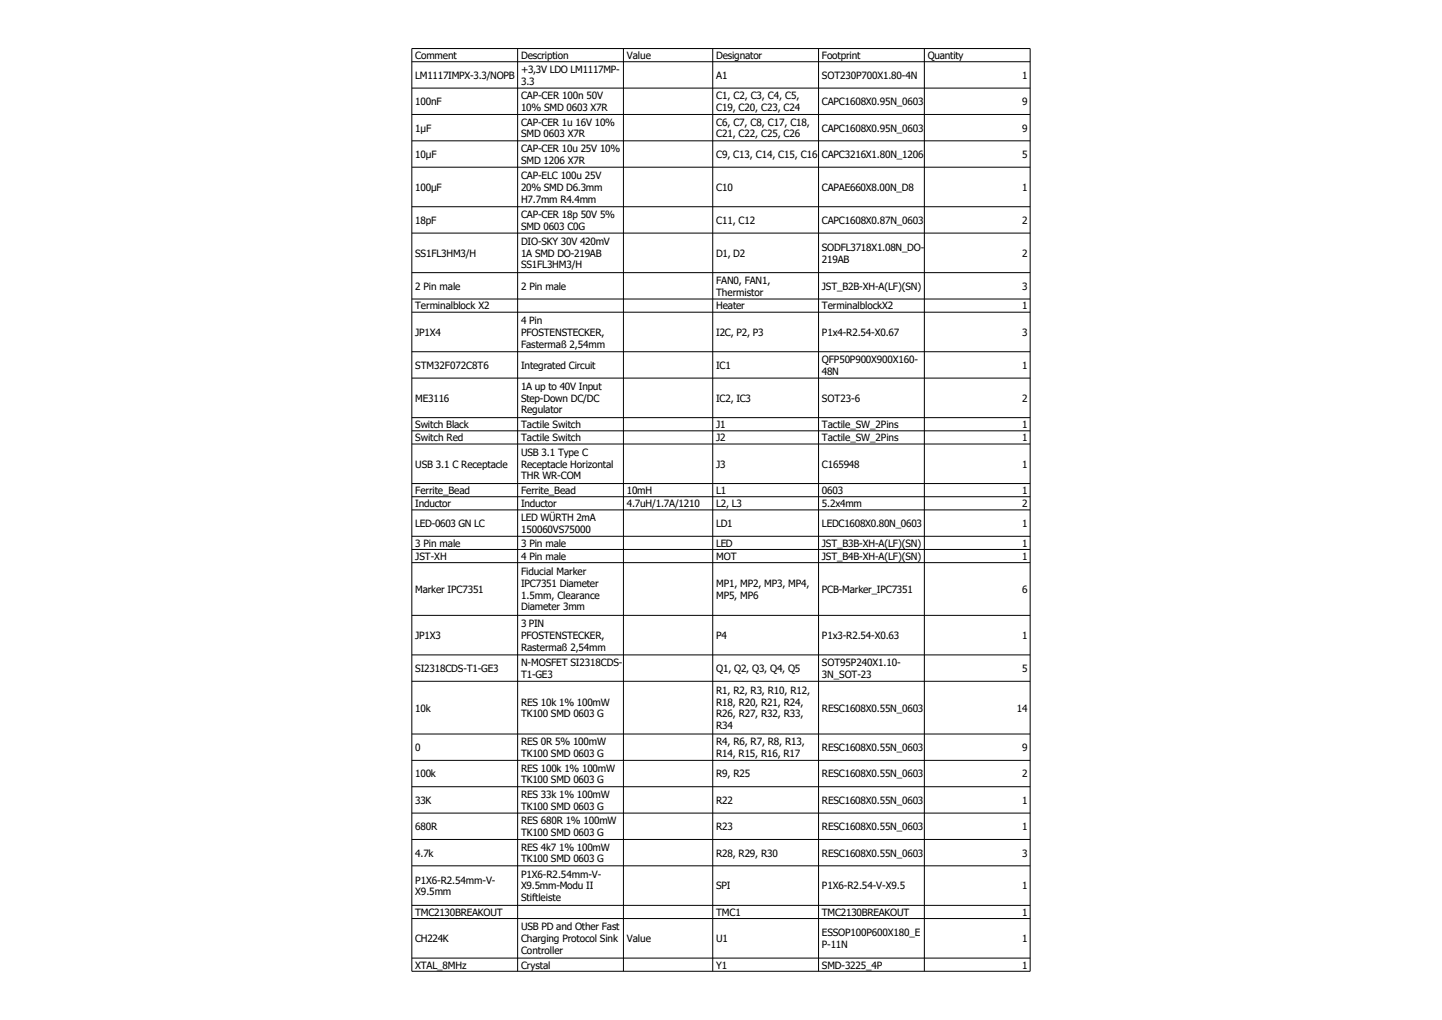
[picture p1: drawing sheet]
<svg xmlns="http://www.w3.org/2000/svg" width="297mm" height="210mm" viewBox="0 0 297 210" stroke-linecap="round" stroke-linejoin="round" font-family="sans-serif">
<defs><g id="words">
<g font-size="2.1">
<text x="85.5" y="12.2">Comment</text>
<text x="85.5" y="16.2">LM1117IMPX-3.3/NOPB</text>
<text x="107.3" y="12.2">Description</text>
<text x="107.3" y="15">+3,3V LDO LM1117MP-</text>
<text x="107.3" y="17.4">3.3</text>
<text x="129.1" y="12.2">Value</text>
<text x="147.5" y="12.2">Designator</text>
<text x="147.5" y="16.2">A1</text>
<text x="169.3" y="12.2">Footprint</text>
<text x="169.3" y="16.2">SOT230P700X1.80-4N</text>
<text x="191" y="12.2">Quantity</text>
<text x="210.5" y="16.2">1</text>
<text x="85.5" y="21.7">100nF</text>
<text x="107.3" y="20.5">CAP-CER 100n 50V</text>
<text x="107.3" y="22.9">10% SMD 0603 X7R</text>
<text x="147.5" y="20.5">C1, C2, C3, C4, C5,</text>
<text x="147.5" y="22.9">C19, C20, C23, C24</text>
<text x="169.3" y="21.7">CAPC1608X0.95N_0603</text>
<text x="210.5" y="21.7">9</text>
<text x="85.5" y="27.1">1µF</text>
<text x="107.3" y="25.9">CAP-CER 1u 16V 10%</text>
<text x="107.3" y="28.3">SMD 0603 X7R</text>
<text x="147.5" y="25.9">C6, C7, C8, C17, C18,</text>
<text x="147.5" y="28.3">C21, C22, C25, C26</text>
<text x="169.3" y="27.1">CAPC1608X0.95N_0603</text>
<text x="210.5" y="27.1">9</text>
<text x="85.5" y="32.5">10µF</text>
<text x="107.3" y="31.3">CAP-CER 10u 25V 10%</text>
<text x="107.3" y="33.7">SMD 1206 X7R</text>
<text x="147.5" y="32.5">C9, C13, C14, C15, C16</text>
<text x="169.3" y="32.5">CAPC3216X1.80N_1206</text>
<text x="210.5" y="32.5">5</text>
<text x="85.5" y="39.3">100µF</text>
<text x="107.3" y="36.9">CAP-ELC 100u 25V</text>
<text x="107.3" y="39.3">20% SMD D6.3mm</text>
<text x="107.3" y="41.7">H7.7mm R4.4mm</text>
<text x="147.5" y="39.3">C10</text>
<text x="169.3" y="39.3">CAPAE660X8.00N_D8</text>
<text x="210.5" y="39.3">1</text>
<text x="85.5" y="46.1">18pF</text>
<text x="107.3" y="44.9">CAP-CER 18p 50V 5%</text>
<text x="107.3" y="47.3">SMD 0603 C0G</text>
<text x="147.5" y="46.1">C11, C12</text>
<text x="169.3" y="46.1">CAPC1608X0.87N_0603</text>
<text x="210.5" y="46.1">2</text>
<text x="85.5" y="52.9">SS1FL3HM3/H</text>
<text x="107.3" y="50.5">DIO-SKY 30V 420mV</text>
<text x="107.3" y="52.9">1A SMD DO-219AB</text>
<text x="147.5" y="52.9">D1, D2</text>
<text x="169.3" y="51.7">SODFL3718X1.08N_DO-</text>
<text x="210.5" y="52.9">2</text>
<text x="85.5" y="59.7">2 Pin male</text>
<text x="107.3" y="55.3">SS1FL3HM3/H</text>
<text x="107.3" y="59.7">2 Pin male</text>
<text x="147.5" y="58.5">FAN0, FAN1,</text>
<text x="169.3" y="54.1">219AB</text>
<text x="169.3" y="59.7">JST_B2B-XH-A(LF)(SN)</text>
<text x="210.5" y="59.7">3</text>
<text x="85.5" y="63.7">Terminalblock X2</text>
<text x="147.5" y="60.9">Thermistor</text>
<text x="147.5" y="63.7">Heater</text>
<text x="169.3" y="63.7">TerminalblockX2</text>
<text x="210.5" y="63.7">1</text>
<text x="85.5" y="69.2">JP1X4</text>
<text x="107.3" y="66.7">4 Pin</text>
<text x="107.3" y="69.2">PFOSTENSTECKER,</text>
<text x="107.3" y="71.6">Fastermaß 2,54mm</text>
<text x="147.5" y="69.2">I2C, P2, P3</text>
<text x="169.3" y="69.2">P1x4-R2.54-X0.67</text>
<text x="210.5" y="69.2">3</text>
<text x="85.5" y="75.9">STM32F072C8T6</text>
<text x="107.3" y="75.9">Integrated Circuit</text>
<text x="147.5" y="75.9">IC1</text>
<text x="169.3" y="74.7">QFP50P900X900X160-</text>
<text x="169.3" y="77.2">48N</text>
<text x="210.5" y="75.9">1</text>
<text x="85.5" y="82.7">ME3116</text>
<text x="107.3" y="80.3">1A up to 40V Input</text>
<text x="107.3" y="82.7">Step-Down DC/DC</text>
<text x="147.5" y="82.7">IC2, IC3</text>
<text x="169.3" y="82.7">SOT23-6</text>
<text x="210.5" y="82.7">2</text>
<text x="85.5" y="88.2">Switch Black</text>
<text x="107.3" y="85.1">Regulator</text>
<text x="107.3" y="88.2">Tactile Switch</text>
<text x="147.5" y="88.2">J1</text>
<text x="169.3" y="88.2">Tactile_SW_2Pins</text>
<text x="210.5" y="88.2">1</text>
<text x="85.5" y="90.9">Switch Red</text>
<text x="107.3" y="90.9">Tactile Switch</text>
<text x="107.3" y="93.9">USB 3.1 Type C</text>
<text x="147.5" y="90.9">J2</text>
<text x="169.3" y="90.9">Tactile_SW_2Pins</text>
<text x="210.5" y="90.9">1</text>
<text x="85.5" y="96.3">USB 3.1 C Receptacle</text>
<text x="85.5" y="101.7">Ferrite_Bead</text>
<text x="107.3" y="96.3">Receptacle Horizontal</text>
<text x="107.3" y="98.7">THR WR-COM</text>
<text x="107.3" y="101.7">Ferrite_Bead</text>
<text x="129.1" y="101.7">10mH</text>
<text x="147.5" y="96.3">J3</text>
<text x="147.5" y="101.7">L1</text>
<text x="169.3" y="96.3">C165948</text>
<text x="169.3" y="101.7">0603</text>
<text x="210.5" y="96.3">1</text>
<text x="210.5" y="101.7">1</text>
<text x="85.5" y="104.5">Inductor</text>
<text x="107.3" y="104.5">Inductor</text>
<text x="107.3" y="107.3">LED WÜRTH 2mA</text>
<text x="129.1" y="104.5">4.7uH/1.7A/1210</text>
<text x="147.5" y="104.5">L2, L3</text>
<text x="169.3" y="104.5">5.2x4mm</text>
<text x="210.5" y="104.5">2</text>
<text x="85.5" y="108.5">LED-0603 GN LC</text>
<text x="85.5" y="112.6">3 Pin male</text>
<text x="107.3" y="109.7">150060VS75000</text>
<text x="107.3" y="112.6">3 Pin male</text>
<text x="147.5" y="108.5">LD1</text>
<text x="147.5" y="112.6">LED</text>
<text x="169.3" y="108.5">LEDC1608X0.80N_0603</text>
<text x="169.3" y="112.6">JST_B3B-XH-A(LF)(SN)</text>
<text x="210.5" y="108.5">1</text>
<text x="210.5" y="112.6">1</text>
<text x="85.5" y="115.3">JST-XH</text>
<text x="107.3" y="115.3">4 Pin male</text>
<text x="107.3" y="118.5">Fiducial Marker</text>
<text x="147.5" y="115.3">MOT</text>
<text x="169.3" y="115.3">JST_B4B-XH-A(LF)(SN)</text>
<text x="210.5" y="115.3">1</text>
<text x="85.5" y="122.1">Marker IPC7351</text>
<text x="107.3" y="120.9">IPC7351 Diameter</text>
<text x="107.3" y="123.3">1.5mm, Clearance</text>
<text x="107.3" y="125.7">Diameter 3mm</text>
<text x="147.5" y="120.9">MP1, MP2, MP3, MP4,</text>
<text x="147.5" y="123.3">MP5, MP6</text>
<text x="169.3" y="122.1">PCB-Marker_IPC7351</text>
<text x="210.5" y="122.1">6</text>
<text x="85.5" y="131.6">JP1X3</text>
<text x="107.3" y="129.2">3 PIN</text>
<text x="107.3" y="131.6">PFOSTENSTECKER,</text>
<text x="147.5" y="131.6">P4</text>
<text x="169.3" y="131.6">P1x3-R2.54-X0.63</text>
<text x="210.5" y="131.6">1</text>
<text x="107.3" y="134">Rastermaß 2,54mm</text>
<text x="107.3" y="137.2">N-MOSFET SI2318CDS-</text>
<text x="169.3" y="137.2">SOT95P240X1.10-</text>
<text x="85.5" y="138.4">SI2318CDS-T1-GE3</text>
<text x="107.3" y="139.6">T1-GE3</text>
<text x="147.5" y="138.4">Q1, Q2, Q3, Q4, Q5</text>
<text x="147.5" y="142.9">R1, R2, R3, R10, R12,</text>
<text x="169.3" y="139.6">3N_SOT-23</text>
<text x="210.5" y="138.4">5</text>
<text x="85.5" y="146.5">10k</text>
<text x="107.3" y="145.3">RES 10k 1% 100mW</text>
<text x="107.3" y="147.7">TK100 SMD 0603 G</text>
<text x="147.5" y="145.3">R18, R20, R21, R24,</text>
<text x="147.5" y="147.7">R26, R27, R32, R33,</text>
<text x="169.3" y="146.5">RESC1608X0.55N_0603</text>
<text x="209.4" y="146.5">14</text>
<text x="85.5" y="154.7">0</text>
<text x="107.3" y="153.5">RES 0R 5% 100mW</text>
<text x="107.3" y="155.9">TK100 SMD 0603 G</text>
<text x="147.5" y="150.1">R34</text>
<text x="147.5" y="153.5">R4, R6, R7, R8, R13,</text>
<text x="147.5" y="155.9">R14, R15, R16, R17</text>
<text x="169.3" y="154.7">RESC1608X0.55N_0603</text>
<text x="210.5" y="154.7">9</text>
<text x="85.5" y="160.1">100k</text>
<text x="107.3" y="158.9">RES 100k 1% 100mW</text>
<text x="107.3" y="161.3">TK100 SMD 0603 G</text>
<text x="147.5" y="160.1">R9, R25</text>
<text x="169.3" y="160.1">RESC1608X0.55N_0603</text>
<text x="210.5" y="160.1">2</text>
<text x="85.5" y="165.5">33K</text>
<text x="107.3" y="164.3">RES 33k 1% 100mW</text>
<text x="107.3" y="166.7">TK100 SMD 0603 G</text>
<text x="147.5" y="165.5">R22</text>
<text x="169.3" y="165.5">RESC1608X0.55N_0603</text>
<text x="210.5" y="165.5">1</text>
<text x="85.5" y="171">680R</text>
<text x="107.3" y="169.8">RES 680R 1% 100mW</text>
<text x="107.3" y="172.2">TK100 SMD 0603 G</text>
<text x="147.5" y="171">R23</text>
<text x="169.3" y="171">RESC1608X0.55N_0603</text>
<text x="210.5" y="171">1</text>
<text x="85.5" y="176.4">4.7k</text>
<text x="107.3" y="175.2">RES 4k7 1% 100mW</text>
<text x="107.3" y="177.6">TK100 SMD 0603 G</text>
<text x="147.5" y="176.4">R28, R29, R30</text>
<text x="169.3" y="176.4">RESC1608X0.55N_0603</text>
<text x="210.5" y="176.4">3</text>
<text x="85.5" y="182">P1X6-R2.54mm-V-</text>
<text x="85.5" y="184.4">X9.5mm</text>
<text x="107.3" y="180.8">P1X6-R2.54mm-V-</text>
<text x="107.3" y="183.2">X9.5mm-Modu II</text>
<text x="107.3" y="185.6">Stiftleiste</text>
<text x="147.5" y="183.2">SPI</text>
<text x="169.3" y="183.2">P1X6-R2.54-V-X9.5</text>
<text x="210.5" y="183.2">1</text>
<text x="85.5" y="188.6">TMC2130BREAKOUT</text>
<text x="107.3" y="191.6">USB PD and Other Fast</text>
<text x="147.5" y="188.6">TMC1</text>
<text x="169.3" y="188.6">TMC2130BREAKOUT</text>
<text x="210.5" y="188.6">1</text>
<text x="85.5" y="194">CH224K</text>
<text x="107.3" y="194">Charging Protocol Sink</text>
<text x="107.3" y="196.4">Controller</text>
<text x="129.1" y="194">Value</text>
<text x="147.5" y="194">U1</text>
<text x="169.3" y="192.8">ESSOP100P600X180_E</text>
<text x="169.3" y="195.2">P-11N</text>
<text x="210.5" y="194">1</text>
<text x="85.5" y="199.5">XTAL_8MHz</text>
<text x="107.3" y="199.5">Crystal</text>
<text x="147.5" y="199.5">Y1</text>
<text x="169.3" y="199.5">SMD-3225_4P</text>
<text x="210.5" y="199.5">1</text>
</g>
</g></defs>
<g fill="none" stroke="#000" stroke-width=".21">
<path d="M84.8 10h127.3v190h-127.3zM84.8 12.7h127.3M84.8 18.1h127.3M106.6 10v190M128.4 10v190M146.8 10v190M168.5 10v190M190.3 10v190M84.8 23.6h127.3M84.8 29h127.3M84.8 34.4h127.3M84.8 42.6h127.3"/>
<path d="M84.8 48h127.3M84.8 56.1h127.3M84.8 61.6h127.3M84.8 64.3h127.3M84.8 72.4h127.3M84.8 77.9h127.3M84.8 86h127.3M84.8 88.7h127.3M84.8 91.4h127.3M84.8 99.6h127.3M84.8 102.3h127.3M84.8 105h127.3"/>
<path d="M84.8 110.4h127.3M84.8 113.2h127.3M84.8 115.9h127.3M84.8 126.7h127.3M84.8 134.9h127.3M84.8 140.3h127.3M84.8 151.2h127.3M84.8 156.6h127.3M84.8 162h127.3M84.8 167.4h127.3M84.8 172.9h127.3M84.8 178.3h127.3"/>
<path d="M84.8 186.5h127.3M84.8 189.2h127.3M84.8 197.3h127.3"/>
</g>
<use href="#words"/>
</svg>
